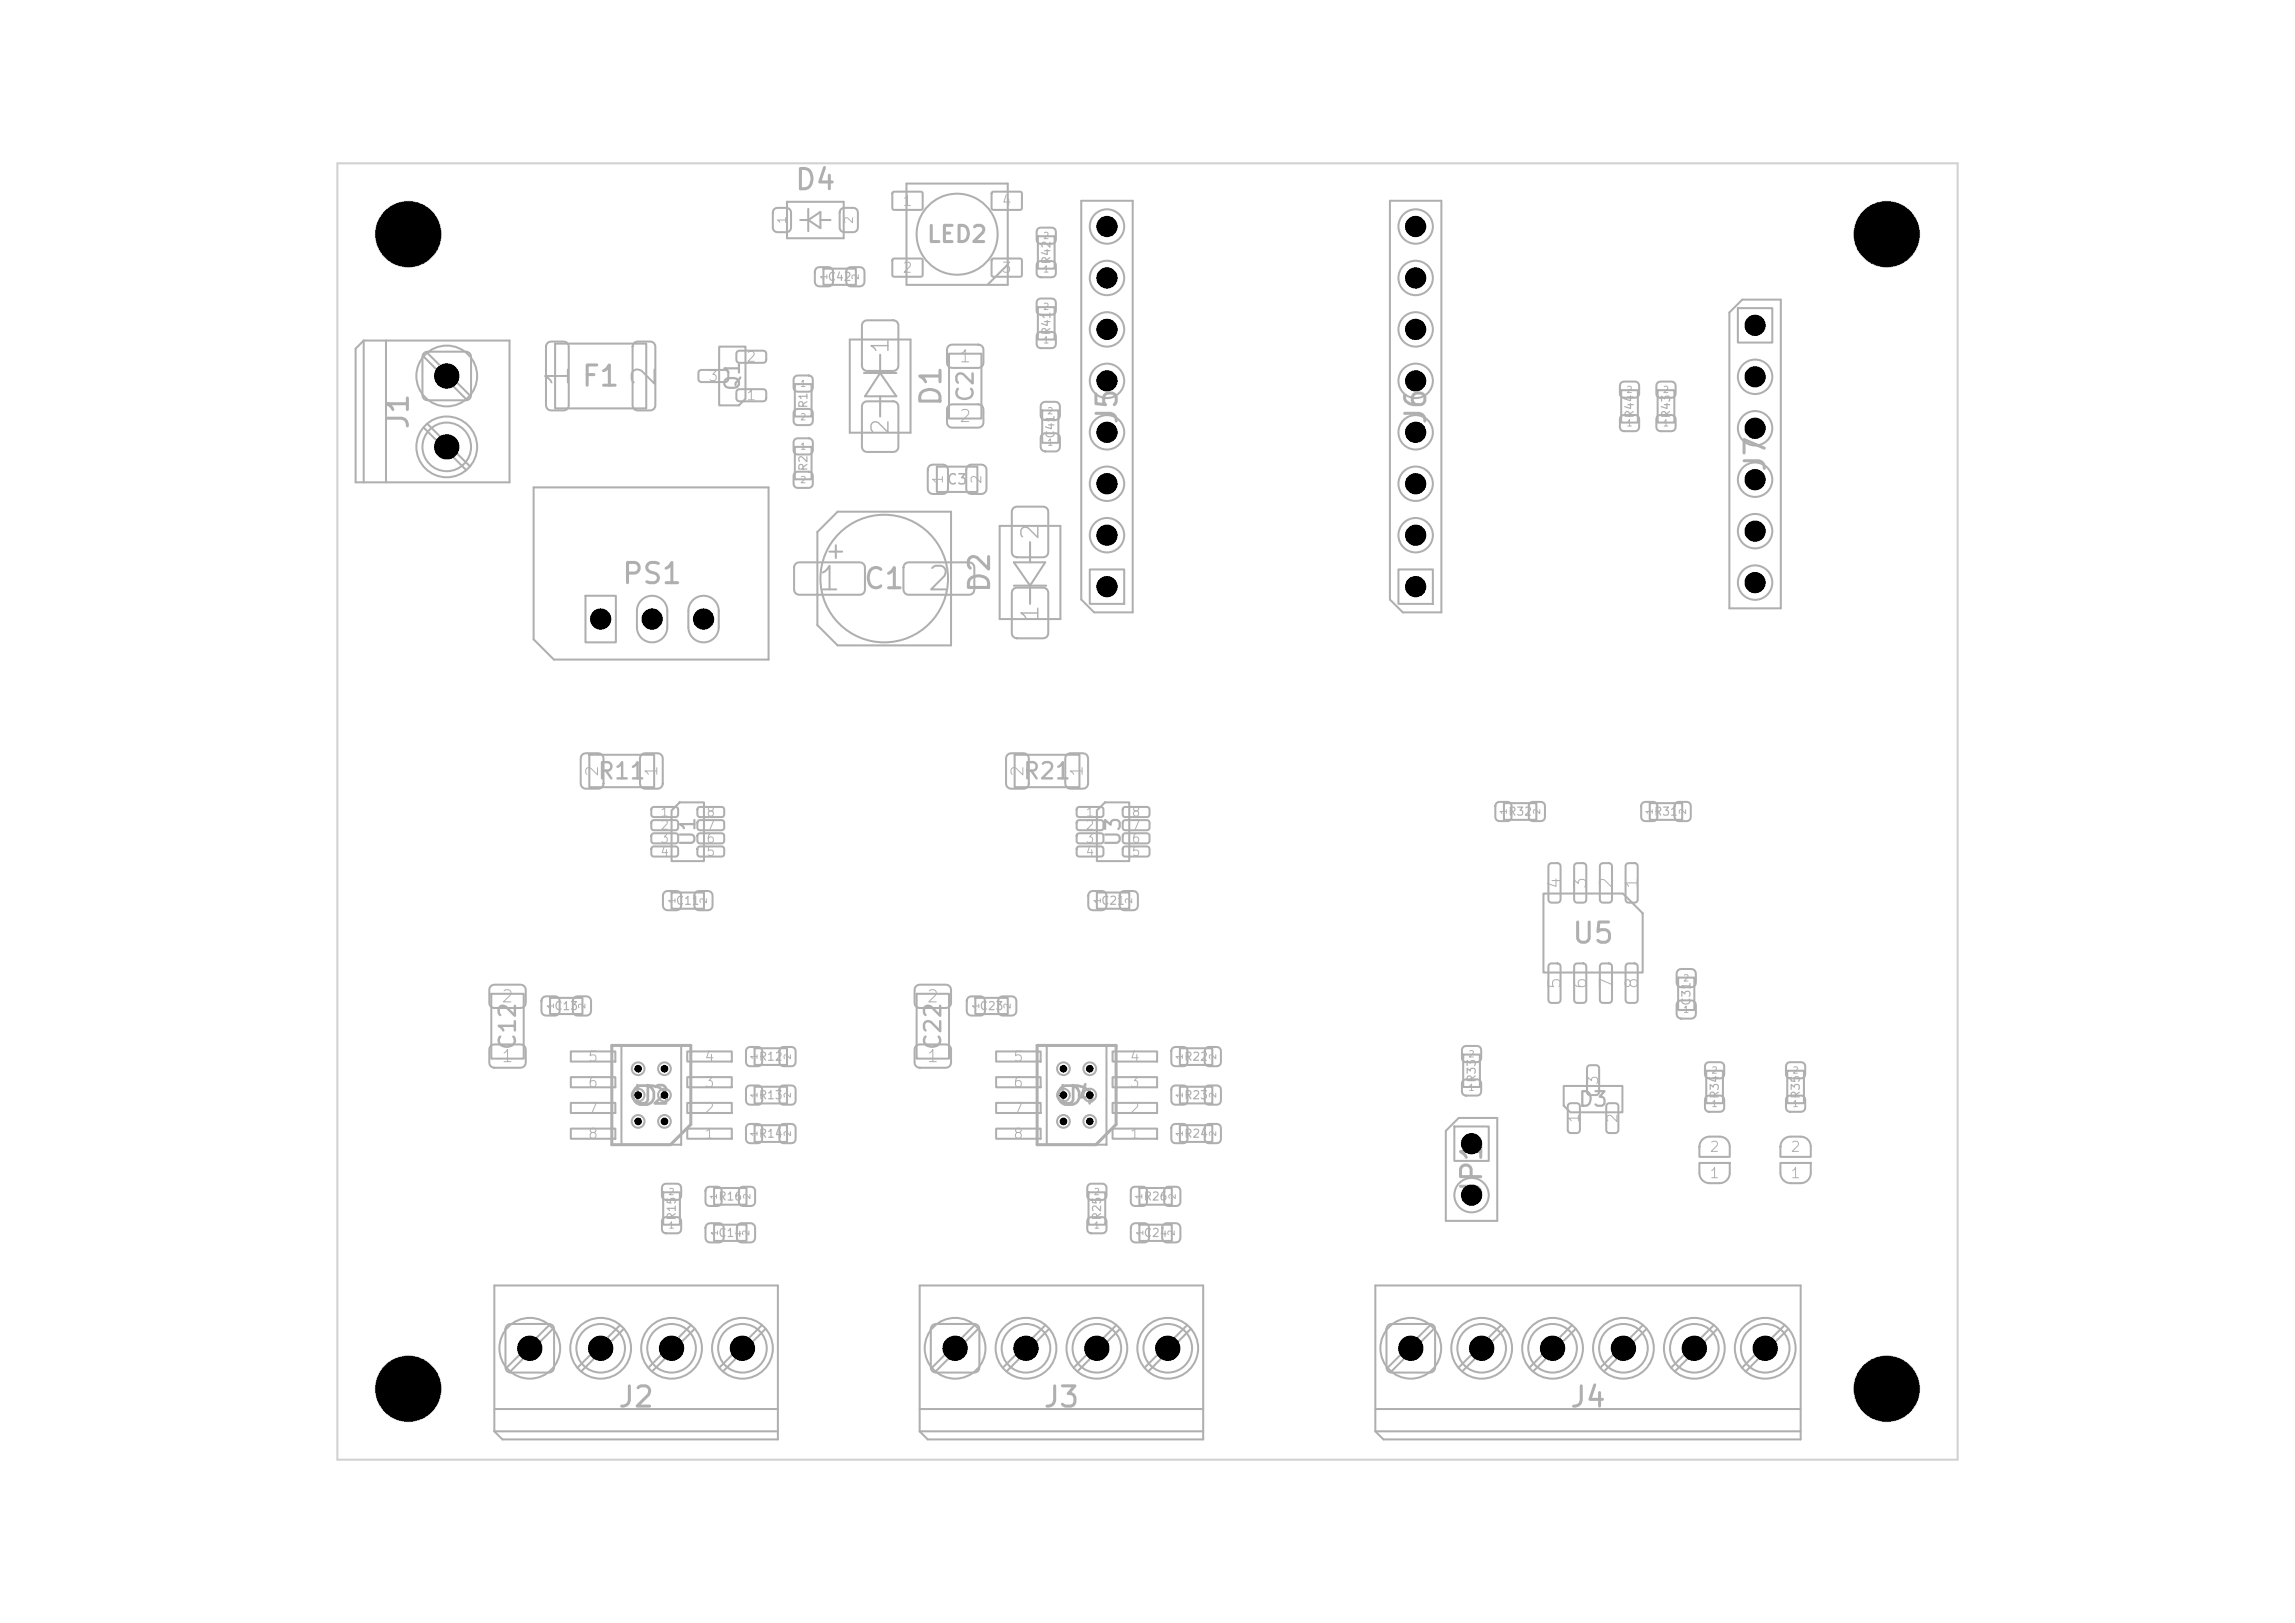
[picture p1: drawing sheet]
<svg xmlns="http://www.w3.org/2000/svg" width="297mm" height="210mm" viewBox="0 0 297 210" stroke-linecap="round" stroke-linejoin="round" font-family="sans-serif">
<defs><g id="words">
<g font-size="4.3" fill="#afafaf">
<text x="87.5" y="144.2" transform="rotate(-90 87.5 144.2)">9</text>
<text x="142.6" y="144.2" transform="rotate(-90 142.6 144.2)">9</text>
</g>
<g font-size="3.1" fill="#afafaf">
<text x="105.6" y="77.2">1</text>
<text x="119.7" y="77.2">2</text>
</g>
<g font-size="2.9" fill="#afafaf">
<text x="74.4" y="50.4" transform="rotate(-90 74.4 50.4)">1</text>
<text x="85.6" y="50.4" transform="rotate(-90 85.6 50.4)">2</text>
</g>
<g font-size="2.6" fill="#afafaf">
<text x="102.7" y="25.2">D4</text>
<text x="75.1" y="50.6">F1</text>
<text x="122.4" y="52.8" transform="rotate(-90 122.4 52.8)">D1</text>
<text x="53.5" y="55.7" transform="rotate(-90 53.5 55.7)">J1</text>
<text x="145.2" y="55.1" transform="rotate(-90 145.2 55.1)">J5</text>
<text x="185.2" y="55.1" transform="rotate(-90 185.2 55.1)">J6</text>
<text x="229.1" y="61.3" transform="rotate(-90 229.1 61.3)">J7</text>
<text x="80.3" y="76.2">PS1</text>
<text x="111.6" y="76.8">C1</text>
<text x="128.7" y="76.9" transform="rotate(-90 128.7 76.9)">D2</text>
<text x="203.3" y="122.7">U5</text>
<text x="192.4" y="155.1" transform="rotate(-90 192.4 155.1)">JP1</text>
<text x="79.8" y="182.7">J2</text>
<text x="134.9" y="182.7">J3</text>
<text x="203" y="182.7">J4</text>
</g>
<g font-size="2.4" fill="#afafaf">
<text x="81.7" y="143.5">U2</text>
<text x="136.7" y="143.5">U4</text>
</g>
<g font-size="2.2" fill="#afafaf">
<text x="115.6" y="46" transform="rotate(-90 115.6 46)">1</text>
<text x="115.6" y="56.5" transform="rotate(-90 115.6 56.5)">2</text>
<text x="135" y="70.1" transform="rotate(-90 135 70.1)">2</text>
<text x="135" y="80.6" transform="rotate(-90 135 80.6)">1</text>
</g>
<g font-size="2.1" fill="#afafaf">
<text x="119.8" y="31.9">LED2</text>
<text x="56.6" y="50.2">1</text>
<text x="126.5" y="52.2" transform="rotate(-90 126.5 52.2)">C2</text>
<text x="56.6" y="59.4">2</text>
<text x="77.2" y="101.3">R11</text>
<text x="132.2" y="101.3">R21</text>
<text x="67.3" y="136" transform="rotate(-90 67.3 136)">C12</text>
<text x="122.3" y="136" transform="rotate(-90 122.3 136)">C22</text>
<text x="67.4" y="176.1">1</text>
<text x="76.5" y="176.1">2</text>
<text x="85.7" y="176.1">3</text>
<text x="94.9" y="176.1">4</text>
<text x="122.4" y="176.1">1</text>
<text x="131.6" y="176.1">2</text>
<text x="140.7" y="176.1">3</text>
<text x="149.9" y="176.1">4</text>
<text x="181.4" y="176.1">1</text>
<text x="190.5" y="176.1">2</text>
<text x="199.7" y="176.1">3</text>
<text x="208.9" y="176.1">4</text>
<text x="218.1" y="176.1">5</text>
<text x="227.2" y="176.1">6</text>
</g>
<g font-size="2" fill="#afafaf">
<text x="79.3" y="81.3" transform="rotate(-90 79.3 81.3)">1</text>
<text x="85.9" y="81.3" transform="rotate(-90 85.9 81.3)">2</text>
<text x="92.6" y="81.3" transform="rotate(-90 92.6 81.3)">3</text>
</g>
<g font-size="1.9" fill="#afafaf">
<text x="96.2" y="50.7" transform="rotate(-90 96.2 50.7)">Q1</text>
<text x="90.4" y="109.7" transform="rotate(-90 90.4 109.7)">U1</text>
<text x="145.5" y="109.7" transform="rotate(-90 145.5 109.7)">U3</text>
<text x="204.1" y="143.7">D3</text>
</g>
<g font-size="1.6" fill="#afafaf">
<text x="124" y="47.3">1</text>
<text x="124" y="55">2</text>
<text x="202.4" y="115.1" transform="rotate(-90 202.4 115.1)">4</text>
<text x="205.7" y="115.1" transform="rotate(-90 205.7 115.1)">3</text>
<text x="209" y="115.1" transform="rotate(-90 209 115.1)">2</text>
<text x="212.4" y="115.1" transform="rotate(-90 212.4 115.1)">1</text>
<text x="64.8" y="130.1">2</text>
<text x="119.8" y="130.1">2</text>
<text x="202.4" y="128.1" transform="rotate(-90 202.4 128.1)">5</text>
<text x="205.7" y="128.1" transform="rotate(-90 205.7 128.1)">6</text>
<text x="209" y="128.1" transform="rotate(-90 209 128.1)">7</text>
<text x="212.4" y="128.1" transform="rotate(-90 212.4 128.1)">8</text>
<text x="64.8" y="137.8">1</text>
<text x="119.8" y="137.8">1</text>
</g>
<g font-size="1.5" fill="#afafaf">
<text x="142.4" y="30.4">8</text>
<text x="182.3" y="30.4">8</text>
<text x="182.3" y="37.1">7</text>
<text x="182.3" y="43.8">6</text>
<text x="226.3" y="43.2">1</text>
<text x="182.3" y="50.4">5</text>
<text x="226.3" y="49.9">2</text>
<text x="182.3" y="57.1">4</text>
<text x="226.3" y="56.5">3</text>
<text x="142.4" y="63.7">3</text>
<text x="182.3" y="63.7">3</text>
<text x="226.3" y="63.2">4</text>
<text x="182.3" y="70.4">2</text>
<text x="226.3" y="69.9">5</text>
<text x="142.4" y="77">1</text>
<text x="182.3" y="77">1</text>
<text x="226.3" y="76.5">6</text>
<text x="77.8" y="100.6" transform="rotate(-90 77.8 100.6)">2</text>
<text x="85.5" y="100.6" transform="rotate(-90 85.5 100.6)">1</text>
<text x="132.8" y="100.6" transform="rotate(-90 132.8 100.6)">2</text>
<text x="140.5" y="100.6" transform="rotate(-90 140.5 100.6)">1</text>
<text x="189.6" y="149.1">1</text>
<text x="189.6" y="155.8">2</text>
</g>
<g font-size="1.3" fill="#afafaf">
<text x="116.7" y="27">1</text>
<text x="129.5" y="27">4</text>
<text x="116.7" y="35.6">2</text>
<text x="129.5" y="35.6">3</text>
<text x="96.5" y="47.1">2</text>
<text x="91.6" y="49.6">3</text>
<text x="96.5" y="52.1">1</text>
<text x="122.3" y="62.7" transform="rotate(-90 122.3 62.7)">1</text>
<text x="122.5" y="63">C3</text>
<text x="127.3" y="62.7" transform="rotate(-90 127.3 62.7)">2</text>
<text x="76" y="137.7">5</text>
<text x="91.1" y="137.7">4</text>
<text x="131" y="137.7">5</text>
<text x="146.1" y="137.7">4</text>
<text x="76" y="141">6</text>
<text x="91.1" y="141">3</text>
<text x="131" y="141">6</text>
<text x="146.1" y="141">3</text>
<text x="207.1" y="140.5" transform="rotate(-90 207.1 140.5)">3</text>
<text x="76" y="144.4">7</text>
<text x="76" y="147.7">8</text>
<text x="91.1" y="147.7">1</text>
<text x="91.1" y="144.4">2</text>
<text x="131" y="144.4">7</text>
<text x="131" y="147.7">8</text>
<text x="146.1" y="147.7">1</text>
<text x="146.1" y="144.4">2</text>
<text x="204.7" y="145.4" transform="rotate(-90 204.7 145.4)">1</text>
<text x="209.6" y="145.4" transform="rotate(-90 209.6 145.4)">2</text>
<text x="221.1" y="149.4">2</text>
<text x="231.6" y="149.4">2</text>
<text x="221.1" y="152.8">1</text>
<text x="231.6" y="152.8">1</text>
</g>
<g font-size="1.2" fill="#afafaf">
<text x="85.4" y="105.9">1</text>
<text x="85.4" y="107.7">2</text>
<text x="91.3" y="107.7">7</text>
<text x="91.3" y="105.9">8</text>
<text x="140.4" y="105.9">1</text>
<text x="140.4" y="107.7">2</text>
<text x="146.4" y="107.7">7</text>
<text x="146.4" y="105.9">8</text>
<text x="85.4" y="109.4">3</text>
<text x="85.4" y="111.1">4</text>
<text x="91.3" y="111.1">5</text>
<text x="91.3" y="109.4">6</text>
<text x="140.4" y="109.4">3</text>
<text x="140.4" y="111.1">4</text>
<text x="146.4" y="111.1">5</text>
<text x="146.4" y="109.4">6</text>
</g>
<g font-size="1" fill="#afafaf">
<text x="102" y="29.1" transform="rotate(-90 102 29.1)">1</text>
<text x="110.6" y="29.1" transform="rotate(-90 110.6 29.1)">2</text>
<text x="136.2" y="34.3" transform="rotate(-90 136.2 34.3)">R42</text>
<text x="107" y="36.6">C42</text>
<text x="136.2" y="43.5" transform="rotate(-90 136.2 43.5)">R41</text>
<text x="104.7" y="52.9" transform="rotate(-90 104.7 52.9)">R1</text>
<text x="136.7" y="56.8" transform="rotate(-90 136.7 56.8)">C41</text>
<text x="211.7" y="54.2" transform="rotate(-90 211.7 54.2)">R44</text>
<text x="216.4" y="54.2" transform="rotate(-90 216.4 54.2)">R43</text>
<text x="104.7" y="61.1" transform="rotate(-90 104.7 61.1)">R2</text>
<text x="195.1" y="105.8">R32</text>
<text x="214" y="105.8">R31</text>
<text x="87.4" y="117.3">C11</text>
<text x="142.4" y="117.3">C21</text>
<text x="71.7" y="131">C13</text>
<text x="126.7" y="131">C23</text>
<text x="219" y="130.2" transform="rotate(-90 219 130.2)">C31</text>
<text x="98.1" y="137.5">R12</text>
<text x="153.2" y="137.5">R22</text>
<text x="98.1" y="142.5">R13</text>
<text x="153.2" y="142.5">R23</text>
<text x="191.2" y="140.2" transform="rotate(-90 191.2 140.2)">R33</text>
<text x="222.7" y="142.3" transform="rotate(-90 222.7 142.3)">R34</text>
<text x="233.2" y="142.3" transform="rotate(-90 233.2 142.3)">R35</text>
<text x="98.1" y="147.5">R14</text>
<text x="153.2" y="147.5">R24</text>
<text x="92.9" y="155.6">R16</text>
<text x="147.9" y="155.6">R26</text>
<text x="87.7" y="158" transform="rotate(-90 87.7 158)">R15</text>
<text x="92.9" y="160.3">C14</text>
<text x="142.7" y="158" transform="rotate(-90 142.7 158)">R25</text>
<text x="147.9" y="160.3">C24</text>
</g>
<g font-size=".8" fill="#afafaf">
<text x="134.9" y="35.5">1</text>
<text x="134.9" y="31.1">2</text>
<text x="107.3" y="36.3" transform="rotate(-90 107.3 36.3)">1</text>
<text x="111.3" y="36.3" transform="rotate(-90 111.3 36.3)">2</text>
<text x="134.9" y="40.3">2</text>
<text x="134.9" y="44.6">1</text>
<text x="103.5" y="50.3">1</text>
<text x="135.4" y="53.8">2</text>
<text x="210.4" y="51.1">2</text>
<text x="215.1" y="51.1">2</text>
<text x="103.5" y="58.4">1</text>
<text x="103.5" y="54.6">2</text>
<text x="135.4" y="57.9">1</text>
<text x="210.4" y="55.4">1</text>
<text x="215.1" y="55.4">1</text>
<text x="103.5" y="62.7">2</text>
<text x="195.2" y="105.5" transform="rotate(-90 195.2 105.5)">1</text>
<text x="199.5" y="105.5" transform="rotate(-90 199.5 105.5)">2</text>
<text x="214.1" y="105.5" transform="rotate(-90 214.1 105.5)">1</text>
<text x="218.4" y="105.5" transform="rotate(-90 218.4 105.5)">2</text>
<text x="87.6" y="117" transform="rotate(-90 87.6 117)">1</text>
<text x="91.7" y="117" transform="rotate(-90 91.7 117)">2</text>
<text x="142.6" y="117" transform="rotate(-90 142.6 117)">1</text>
<text x="146.7" y="117" transform="rotate(-90 146.7 117)">2</text>
<text x="71.9" y="130.6" transform="rotate(-90 71.9 130.6)">1</text>
<text x="75.9" y="130.6" transform="rotate(-90 75.9 130.6)">2</text>
<text x="126.9" y="130.6" transform="rotate(-90 126.9 130.6)">1</text>
<text x="131" y="130.6" transform="rotate(-90 131 130.6)">2</text>
<text x="217.7" y="131.3">1</text>
<text x="217.7" y="127.2">2</text>
<text x="98.2" y="137.2" transform="rotate(-90 98.2 137.2)">1</text>
<text x="102.5" y="137.2" transform="rotate(-90 102.5 137.2)">2</text>
<text x="153.3" y="137.2" transform="rotate(-90 153.3 137.2)">1</text>
<text x="157.6" y="137.2" transform="rotate(-90 157.6 137.2)">2</text>
<text x="190" y="137">2</text>
<text x="98.2" y="142.2" transform="rotate(-90 98.2 142.2)">1</text>
<text x="102.5" y="142.2" transform="rotate(-90 102.5 142.2)">2</text>
<text x="153.3" y="142.2" transform="rotate(-90 153.3 142.2)">1</text>
<text x="157.6" y="142.2" transform="rotate(-90 157.6 142.2)">2</text>
<text x="190" y="141.3">1</text>
<text x="221.4" y="143.4">1</text>
<text x="221.4" y="139.1">2</text>
<text x="231.9" y="143.4">1</text>
<text x="231.9" y="139.1">2</text>
<text x="98.2" y="147.2" transform="rotate(-90 98.2 147.2)">1</text>
<text x="102.5" y="147.2" transform="rotate(-90 102.5 147.2)">2</text>
<text x="153.3" y="147.2" transform="rotate(-90 153.3 147.2)">1</text>
<text x="157.6" y="147.2" transform="rotate(-90 157.6 147.2)">2</text>
<text x="86.4" y="154.8">2</text>
<text x="93" y="155.3" transform="rotate(-90 93 155.3)">1</text>
<text x="97.3" y="155.3" transform="rotate(-90 97.3 155.3)">2</text>
<text x="141.5" y="154.8">2</text>
<text x="148" y="155.3" transform="rotate(-90 148 155.3)">1</text>
<text x="152.3" y="155.3" transform="rotate(-90 152.3 155.3)">2</text>
<text x="86.4" y="159.2">1</text>
<text x="93.1" y="160" transform="rotate(-90 93.1 160)">1</text>
<text x="97.2" y="160" transform="rotate(-90 97.2 160)">2</text>
<text x="141.5" y="159.2">1</text>
<text x="148.1" y="160" transform="rotate(-90 148.1 160)">1</text>
<text x="152.2" y="160" transform="rotate(-90 152.2 160)">2</text>
</g>
<g font-size=".6" fill="#afafaf">
<text x="82.3" y="142.1">9</text>
<text x="82.3" y="138.7">9</text>
<text x="85.7" y="142.1">9</text>
<text x="85.7" y="138.7">9</text>
<text x="137.3" y="142.1">9</text>
<text x="137.3" y="138.7">9</text>
<text x="140.7" y="142.1">9</text>
<text x="140.7" y="138.7">9</text>
<text x="82.3" y="145.5">9</text>
<text x="85.7" y="145.5">9</text>
<text x="137.3" y="145.5">9</text>
<text x="140.7" y="145.5">9</text>
</g>
</g></defs>
<path d="M43.7 21.1h209.6v167.8h-209.6z" fill="none" stroke="#d0d2cd" stroke-width=".26"/>
<g fill="none" stroke="#afafaf" stroke-width=".26">
<path d="M100.2 27.1l.4-.2h1.2a.59 .59 0 0 1 .6 .6v2a.59 .59 0 0 1-.6 .5h-1.2a.59 .59 0 0 1-.6-.5v-2zM101.8 26.1h7.4v4.7h-7.4zM103.6 28.5h1M104.6 27v2.9M104.6 28.5l1.6-1.1v2.1zM105.6 34.7l.4-.1h1.2a.59 .59 0 0 1 .6 .6v1.3a.59 .59 0 0 1-.6 .6h-1.2a.59 .59 0 0 1-.5-.6v-1.3zM106.2 28.5h1.3M106.6 34.8h4.2v2.1h-4.2zM108.8 27.1l.5-.2h1.1a.59 .59 0 0 1 .6 .6v2a.59 .59 0 0 1-.6 .5h-1.1a.59 .59 0 0 1-.6-.5v-2zM109.7 34.7l.4-.1h1.2a.59 .59 0 0 1 .6 .6v1.3a.59 .59 0 0 1-.6 .6h-1.2a.59 .59 0 0 1-.6-.6v-1.3zM115.5 24.9l.2-.1h3.6l.1 .2v2l-.2 .2-3.6-.1-.1-.2zM115.5 33.5h.2h3.6l.1 .2v2l-.2 .1h-3.6l-.1-.2z"/>
<path d="M117.3 23.8h13.1v13.1h-13.1zM128.4 33.5h.2h3.5l.2 .2-.1 2-.2 .1h-3.5l-.2-.2zM128.4 24.9l.2-.1h3.5l.2 .2-.1 2-.2 .2-3.5-.1-.2-.2zM130.4 34.2l-2.6 2.7M134.3 38.8l.4-.2h1.4a.52 .52 0 0 1 .5 .6v1a.52 .52 0 0 1-.5 .5h-1.4a.52 .52 0 0 1-.5-.5v-1zM134.3 33.9l.4-.1h1.4a.52 .52 0 0 1 .5 .5v1.1a.52 .52 0 0 1-.5 .5h-1.4a.52 .52 0 0 1-.5-.5v-1.1zM134.3 29.6l.4-.1h1.4a.52 .52 0 0 1 .5 .5v1a.52 .52 0 0 1-.5 .6h-1.4a.52 .52 0 0 1-.5-.6v-1zM134.3 39.7h2.2v4.2h-2.2zM134.3 30.6h2.2v4.2h-2.2zM139.9 26h6.7v53.2h-5l-1.7-1.6zM179.9 26h6.6v53.2h-5l-1.6-1.6zM224.9 39.9h4.5v4.4h-4.5z"/>
<path d="M46 45.1l1.1-1h18.8v18.3h-19.9zM47.1 44.1v18.3M50 44.1v18.3M54.8 46.1l5.5 5.5M54.8 55.3l5.5 5.5M54.9 45.7l.4-.2h5a.66 .66 0 0 1 .7 .7v4.9a.66 .66 0 0 1-.7 .7h-5a.66 .66 0 0 1-.6-.7v-4.9zM55.3 45.7l5.5 5.5M55.3 54.8l5.5 5.5M70.8 44.4l.5-.2h1.7a.66 .66 0 0 1 .6 .7v7.6a.65 .65 0 0 1-.6 .6h-1.7a.66 .66 0 0 1-.6-.6v-7.6zM71.8 44.5h11.8v8.3h-11.8zM82.1 44.4l.4-.2h1.7a.66 .66 0 0 1 .6 .7v7.6a.65 .65 0 0 1-.6 .6h-1.7a.65 .65 0 0 1-.6-.6v-7.6zM90.5 48l.3-.1h3.1a.39 .39 0 0 1 .3 .4v.7a.39 .39 0 0 1-.3 .4h-3.1a.39 .39 0 0 1-.4-.4v-.7z"/>
<path d="M93.1 44.9h3.4v6.7l-.9 .9h-2.5zM95.4 50.5l.3-.1h3.1a.39 .39 0 0 1 .4 .3v.8a.39 .39 0 0 1-.4 .4h-3.1a.39 .39 0 0 1-.4-.4v-.8zM95.4 45.5l.3-.1h3.1a.39 .39 0 0 1 .4 .4v.8a.39 .39 0 0 1-.4 .3h-3.1a.39 .39 0 0 1-.4-.3v-.8zM102.9 56.9l.3-.2h1.5a.52 .52 0 0 1 .5 .5v1.1a.52 .52 0 0 1-.5 .5h-1.5a.52 .52 0 0 1-.5-.5v-1.1zM102.9 48.7l.3-.1h1.5a.52 .52 0 0 1 .5 .5v1.1a.52 .52 0 0 1-.5 .5h-1.5a.52 .52 0 0 1-.5-.5v-1.1zM102.9 53.1l.3-.2h1.5a.52 .52 0 0 1 .5 .5v1.1a.52 .52 0 0 1-.5 .5h-1.5a.52 .52 0 0 1-.5-.5v-1.1zM102.9 57.8h2.1v4.2h-2.1zM102.9 49.7h2.1v4.2h-2.1zM110 43.9h7.8v12.1h-7.8zM111.7 41.6l.5-.2h3.4a.66 .66 0 0 1 .7 .7v5.2a.66 .66 0 0 1-.7 .7h-3.4a.65 .65 0 0 1-.7-.7v-5.2zM111.7 52.1l.5-.2h3.4a.66 .66 0 0 1 .7 .7v5.2a.66 .66 0 0 1-.7 .7h-3.4a.66 .66 0 0 1-.7-.7v-5.2zM111.8 48.3h4.2"/>
<path d="M113.9 48.3l2.1 3h-4.1zM113.9 45.9v2.4M113.9 51.3v2.6M122.7 44.8l.5-.2h3.4a.65 .65 0 0 1 .7 .6v1.7a.66 .66 0 0 1-.7 .7h-3.4a.66 .66 0 0 1-.6-.7v-1.7zM122.7 52.5l.5-.2h3.4a.65 .65 0 0 1 .7 .7v1.7a.65 .65 0 0 1-.7 .6h-3.4a.66 .66 0 0 1-.6-.6v-1.7zM122.8 45.8h4.2v8.4h-4.2zM134.3 43.1l.4-.1h1.4a.52 .52 0 0 1 .5 .5v1a.52 .52 0 0 1-.5 .5h-1.4a.52 .52 0 0 1-.5-.5v-1zM134.8 56.2l.5-.1h1.3a.59 .59 0 0 1 .6 .5v1.2a.59 .59 0 0 1-.6 .6h-1.3a.59 .59 0 0 1-.6-.6v-1.2zM134.8 52.2l.5-.2h1.3a.59 .59 0 0 1 .6 .6v1.2a.59 .59 0 0 1-.6 .6h-1.3a.59 .59 0 0 1-.6-.6v-1.2zM134.9 53.1h2.1v4.2h-2.1zM209.8 53.9l.4-.2h1.4a.52 .52 0 0 1 .5 .5v1.1a.52 .52 0 0 1-.5 .5h-1.4a.52 .52 0 0 1-.6-.5v-1.1zM209.8 49.5l.4-.1h1.4a.52 .52 0 0 1 .5 .5v1a.52 .52 0 0 1-.5 .6h-1.4a.52 .52 0 0 1-.6-.6v-1z"/>
<path d="M209.8 50.5h2.2v4.2h-2.2zM214.5 53.9l.4-.2h1.4a.52 .52 0 0 1 .5 .5v1.1a.52 .52 0 0 1-.5 .5h-1.4a.52 .52 0 0 1-.5-.5v-1.1zM214.5 49.5l.4-.1h1.4a.52 .52 0 0 1 .5 .5v1a.52 .52 0 0 1-.5 .6h-1.4a.52 .52 0 0 1-.5-.6v-1zM214.5 50.5h2.2v4.2h-2.2zM223.8 40.4l1.7-1.6h5v39.9h-6.7zM69.1 63.1h30.4v22.2h-27.8l-2.6-2.6zM75.8 77.1h3.9v6h-3.9zM83 77.7a1.97 1.97 0 0 1 2.1-.5 1.97 1.97 0 0 1 1.3 1.9v2.1a1.97 1.97 0 0 1-2 1.9 1.97 1.97 0 0 1-2-1.9v-2.1a1.97 1.97 0 0 1 .6-1.4zM89.7 77.7a1.97 1.97 0 0 1 2.1-.5 1.97 1.97 0 0 1 1.2 1.9v2.1a1.97 1.97 0 0 1-2 1.9 1.97 1.97 0 0 1-1.9-1.9v-2.1a1.97 1.97 0 0 1 .6-1.4zM102.9 61.2l.3-.2h1.5a.52 .52 0 0 1 .5 .6v1a.52 .52 0 0 1-.5 .5h-1.5a.52 .52 0 0 1-.5-.5v-1zM103 73l.4-.2h7.9a.66 .66 0 0 1 .6 .6v2.9a.66 .66 0 0 1-.6 .7h-7.9a.66 .66 0 0 1-.6-.7v-2.9zM107.3 71.4h1.7"/>
<path d="M108.2 70.6v1.6M108.4 66.2h14.7v17.3h-14.7l-2.6-2.6v-12.1zM117.1 73l.5-.2h7.8a.66 .66 0 0 1 .7 .6v2.9a.66 .66 0 0 1-.7 .7h-7.8a.66 .66 0 0 1-.7-.7v-2.9zM120.3 60.3l.4-.2h1.3a.66 .66 0 0 1 .7 .7v2.5a.66 .66 0 0 1-.7 .6h-1.3a.66 .66 0 0 1-.6-.6v-2.5zM121.2 60.4h5.3v3.3h-5.3zM125.2 60.3l.5-.2h1.3a.66 .66 0 0 1 .7 .7v2.5a.66 .66 0 0 1-.7 .6h-1.3a.66 .66 0 0 1-.7-.6v-2.5zM129.4 68h7.8v12.1h-7.8zM131.1 76.2l.5-.2h3.4a.66 .66 0 0 1 .7 .7v5.2a.66 .66 0 0 1-.7 .7h-3.4a.66 .66 0 0 1-.7-.7v-5.2zM131.1 65.7l.5-.1h3.4a.65 .65 0 0 1 .7 .6v5.3a.65 .65 0 0 1-.7 .6h-3.4a.65 .65 0 0 1-.7-.6v-5.3zM131.2 75.8h4.2M131.2 72.8h4.1l-2 3zM133.3 70.1v2.7"/>
<path d="M133.3 75.8v2.3M141 73.7h4.5v4.4h-4.5zM181 73.7h4.4v4.4h-4.4zM75.3 97.7l.5-.2h1.6a.66 .66 0 0 1 .7 .6v3.3a.66 .66 0 0 1-.7 .7h-1.6a.66 .66 0 0 1-.6-.7v-3.3zM76.3 97.7h8.4v4.2h-8.4zM83 97.7l.5-.2h1.6a.66 .66 0 0 1 .7 .6v3.3a.66 .66 0 0 1-.7 .7h-1.6a.66 .66 0 0 1-.7-.7v-3.3zM130.4 97.7l.4-.2h1.7a.66 .66 0 0 1 .6 .6v3.3a.65 .65 0 0 1-.6 .7h-1.7a.65 .65 0 0 1-.6-.7v-3.3zM131.3 97.7h8.4v4.2h-8.4zM138.1 97.7l.4-.2h1.7a.66 .66 0 0 1 .6 .6v3.3a.65 .65 0 0 1-.6 .7h-1.7a.66 .66 0 0 1-.6-.7v-3.3zM84.4 104.5l.2-.1h3l.2 .3-.1 .8-.3 .2h-2.9l-.2-.3v-.7zM84.4 106.2l.2-.1h3l.2 .3-.1 .8-.3 .2h-2.9l-.2-.3v-.7zM84.4 107.9l.2-.1h3l.2 .3-.1 .8-.3 .2h-2.9l-.2-.3v-.7z"/>
<path d="M84.4 109.6l.2-.1h3l.2 .4-.1 .7-.3 .2h-2.9l-.2-.3v-.6zM86 115.5l.4-.2h1.2a.59 .59 0 0 1 .6 .6v1.3a.59 .59 0 0 1-.6 .6h-1.2a.59 .59 0 0 1-.6-.6v-1.3zM86.9 104.9l1.1-1.1h3.1v7.6h-4.2zM86.9 115.5h4.2v2.1h-4.2zM90 115.5l.4-.2h1.2a.59 .59 0 0 1 .6 .6v1.3a.59 .59 0 0 1-.6 .6h-1.2a.59 .59 0 0 1-.5-.6v-1.3zM90.3 109.6l.3-.1h2.9l.2 .4v.7l-.3 .2h-2.9l-.3-.3v-.6zM90.3 107.9l.3-.1h2.9l.2 .3v.8l-.3 .2h-2.9l-.3-.3v-.7zM90.3 106.2l.3-.1h2.9l.2 .3v.8l-.3 .2h-2.9l-.3-.3v-.7zM90.3 104.5l.3-.1h2.9l.2 .3v.8l-.3 .2h-2.9l-.3-.3v-.7zM139.4 104.5l.3-.1h2.9l.2 .3v.8l-.3 .2h-3l-.2-.3v-.7zM139.4 106.2l.3-.1h2.9l.2 .3v.8l-.3 .2h-3l-.2-.3v-.7zM139.4 107.9l.3-.1h2.9l.2 .3v.8l-.3 .2h-3l-.2-.3v-.7z"/>
<path d="M139.4 109.6l.3-.1h2.9l.2 .4v.7l-.3 .2h-3l-.2-.3v-.6zM141 115.5l.4-.2h1.2a.59 .59 0 0 1 .6 .6v1.3a.59 .59 0 0 1-.6 .6h-1.2a.59 .59 0 0 1-.6-.6v-1.3zM141.9 115.5h4.2v2.1h-4.2zM143 103.8h3.1v7.6h-4.2v-6.5zM145.1 115.5l.4-.2h1.2a.59 .59 0 0 1 .6 .6v1.3a.59 .59 0 0 1-.6 .6h-1.2a.59 .59 0 0 1-.6-.6v-1.3zM145.4 109.6l.2-.1h3l.2 .4-.1 .7-.3 .2h-2.9l-.2-.3v-.6zM145.4 107.9l.2-.1h3l.2 .3-.1 .8-.3 .2h-2.9l-.2-.3v-.7zM145.4 106.2l.2-.1h3l.2 .3-.1 .8-.3 .2h-2.9l-.2-.3v-.7zM145.4 104.5l.2-.1h3l.2 .3-.1 .8-.3 .2h-2.9l-.2-.3v-.7zM193.7 103.9l.3-.1h1.1a.52 .52 0 0 1 .5 .5v1.4a.52 .52 0 0 1-.5 .5h-1.1a.52 .52 0 0 1-.5-.5v-1.4zM194.6 103.9h4.2v2.2h-4.2zM198 103.9l.4-.1h1a.52 .52 0 0 1 .5 .5v1.4a.52 .52 0 0 1-.5 .5h-1a.52 .52 0 0 1-.6-.5v-1.4z"/>
<path d="M199.7 115.6h10.3l2.6 2.6v7.6h-12.9zM200.5 111.8l.3-.1h.8a.39 .39 0 0 1 .4 .4v4.3a.39 .39 0 0 1-.4 .4h-.8a.39 .39 0 0 1-.4-.4v-4.3zM203.8 111.8l.3-.1h.8a.39 .39 0 0 1 .4 .4v4.3a.39 .39 0 0 1-.4 .4h-.8a.39 .39 0 0 1-.4-.4v-4.3zM207.2 111.8l.2-.1h.8a.39 .39 0 0 1 .4 .4v4.3a.39 .39 0 0 1-.4 .4h-.8a.39 .39 0 0 1-.4-.4v-4.3zM210.5 111.8l.3-.1h.7a.39 .39 0 0 1 .4 .4v4.3a.39 .39 0 0 1-.4 .4h-.7a.39 .39 0 0 1-.4-.4v-4.3zM212.5 103.9l.4-.1h1.1a.52 .52 0 0 1 .5 .5v1.4a.52 .52 0 0 1-.5 .5h-1.1a.52 .52 0 0 1-.5-.5v-1.4zM213.5 103.9h4.2v2.2h-4.2zM216.9 103.9l.3-.1h1.1a.52 .52 0 0 1 .5 .5v1.4a.52 .52 0 0 1-.5 .5h-1.1a.52 .52 0 0 1-.5-.5v-1.4zM63.5 135.3l.5-.2h3.4a.66 .66 0 0 1 .6 .7v1.7a.66 .66 0 0 1-.6 .7h-3.4a.66 .66 0 0 1-.7-.7v-1.7zM63.5 127.6l.5-.2h3.4a.66 .66 0 0 1 .6 .7v1.7a.65 .65 0 0 1-.6 .6h-3.4a.65 .65 0 0 1-.7-.6v-1.7zM63.6 128.6h4.2v8.4h-4.2zM70.2 129.1l.5-.2h1.1a.59 .59 0 0 1 .6 .6v1.3a.59 .59 0 0 1-.6 .6h-1.1a.59 .59 0 0 1-.6-.6v-1.3z"/>
<path d="M71.2 129.1h4.2v2.1h-4.2zM73.9 136h5.7v1.4h-5.7zM73.9 139.4h5.7v1.3h-5.7zM74.3 129.1l.4-.2h1.2a.59 .59 0 0 1 .6 .6v1.3a.59 .59 0 0 1-.6 .6h-1.2a.59 .59 0 0 1-.6-.6v-1.3zM80.4 135.3h7.8v12.8h-7.8zM88.9 139.4h5.8v1.3h-5.8zM88.9 136h5.8v1.4h-5.8zM96.7 135.6l.4-.1h1a.52 .52 0 0 1 .5 .5v1.4a.52 .52 0 0 1-.5 .6h-1a.52 .52 0 0 1-.6-.6v-1.4zM97.7 135.6h4.1v2.2h-4.1zM101 135.6l.4-.1h1a.52 .52 0 0 1 .6 .5v1.4a.52 .52 0 0 1-.6 .6h-1a.52 .52 0 0 1-.5-.6v-1.4zM118.6 135.3l.4-.2h3.4a.66 .66 0 0 1 .7 .7v1.7a.66 .66 0 0 1-.7 .7h-3.4a.66 .66 0 0 1-.6-.7v-1.7zM118.6 127.6l.4-.2h3.4a.66 .66 0 0 1 .7 .7v1.7a.66 .66 0 0 1-.7 .6h-3.4a.66 .66 0 0 1-.6-.6v-1.7z"/>
<path d="M118.6 128.6h4.2v8.4h-4.2zM125.3 129.1l.4-.2h1.2a.59 .59 0 0 1 .6 .6v1.3a.59 .59 0 0 1-.6 .6h-1.2a.59 .59 0 0 1-.6-.6v-1.3zM126.2 129.1h4.2v2.1h-4.2zM128.9 136h5.8v1.4h-5.8zM128.9 139.4h5.8v1.3h-5.8zM129.3 129.1l.5-.2h1.1a.59 .59 0 0 1 .6 .6v1.3a.59 .59 0 0 1-.6 .6h-1.1a.59 .59 0 0 1-.6-.6v-1.3zM135.5 135.3h7.7v12.8h-7.7zM144 139.4h5.7v1.3h-5.7zM144 136h5.7v1.4h-5.7zM151.7 135.6l.4-.1h1.1a.52 .52 0 0 1 .5 .5v1.4a.52 .52 0 0 1-.5 .6h-1.1a.52 .52 0 0 1-.5-.6v-1.4zM152.7 135.6h4.2v2.2h-4.2zM156.1 135.6l.3-.1h1.1a.52 .52 0 0 1 .5 .5v1.4a.52 .52 0 0 1-.5 .6h-1.1a.52 .52 0 0 1-.5-.6v-1.4z"/>
<path d="M189.3 139.8l.4-.1h1.5a.52 .52 0 0 1 .5 .5v1a.52 .52 0 0 1-.5 .6h-1.5a.52 .52 0 0 1-.5-.6v-1zM189.3 135.5l.4-.2h1.5a.52 .52 0 0 1 .5 .6v1a.52 .52 0 0 1-.5 .5h-1.5a.52 .52 0 0 1-.5-.5v-1zM189.4 136.5h2.1v4.1h-2.1zM200.5 124.8l.3-.1h.8a.39 .39 0 0 1 .4 .4v4.3a.39 .39 0 0 1-.4 .4h-.8a.39 .39 0 0 1-.4-.4v-4.3zM203.8 124.8l.3-.1h.8a.39 .39 0 0 1 .4 .4v4.3a.39 .39 0 0 1-.4 .4h-.8a.39 .39 0 0 1-.4-.4v-4.3zM205.5 137.9l.3-.1h.8a.39 .39 0 0 1 .3 .4v3.1a.39 .39 0 0 1-.3 .4h-.8a.39 .39 0 0 1-.4-.4v-3.1zM207.2 124.8l.2-.1h.8a.39 .39 0 0 1 .4 .4v4.3a.39 .39 0 0 1-.4 .4h-.8a.39 .39 0 0 1-.4-.4v-4.3zM210.5 124.8l.3-.1h.7a.39 .39 0 0 1 .4 .4v4.3a.39 .39 0 0 1-.4 .4h-.7a.39 .39 0 0 1-.4-.4v-4.3zM217.1 129.6l.5-.2h1.3a.59 .59 0 0 1 .6 .6v1.2a.59 .59 0 0 1-.6 .6h-1.3a.59 .59 0 0 1-.6-.6v-1.2zM217.1 125.6l.5-.2h1.3a.59 .59 0 0 1 .6 .6v1.2a.59 .59 0 0 1-.6 .5h-1.3a.59 .59 0 0 1-.6-.5v-1.2zM217.2 126.5h2.1v4.2h-2.1zM220.8 137.6l.4-.2h1.4a.52 .52 0 0 1 .5 .6v1a.52 .52 0 0 1-.5 .5h-1.4a.52 .52 0 0 1-.6-.5v-1z"/>
<path d="M220.8 138.6h2.2v4.1h-2.2zM231.3 137.6l.4-.2h1.4a.52 .52 0 0 1 .5 .6v1a.52 .52 0 0 1-.5 .5h-1.4a.52 .52 0 0 1-.6-.5v-1zM231.3 138.6h2.2v4.1h-2.2zM73.9 142.7h5.7v1.3h-5.7zM73.9 146h5.7v1.3h-5.7zM85.8 157.6l.4-.1h1.4a.52 .52 0 0 1 .6 .5v1.1a.52 .52 0 0 1-.6 .5h-1.4a.52 .52 0 0 1-.5-.5v-1.1zM85.8 153.3l.4-.1h1.4a.52 .52 0 0 1 .6 .5v1a.52 .52 0 0 1-.6 .6h-1.4a.52 .52 0 0 1-.5-.6v-1zM85.8 154.3h2.2v4.2h-2.2zM88.9 146h5.8v1.3h-5.8zM88.9 142.7h5.8v1.3h-5.8zM91.5 153.7l.3-.1h1.1a.52 .52 0 0 1 .5 .5v1.4a.52 .52 0 0 1-.5 .5h-1.1a.52 .52 0 0 1-.5-.5v-1.4zM91.5 158.4l.4-.1h1.2a.59 .59 0 0 1 .6 .6v1.3a.59 .59 0 0 1-.6 .6h-1.2a.59 .59 0 0 1-.6-.6v-1.3z"/>
<path d="M92.4 153.7h4.2v2.2h-4.2zM92.4 158.5h4.2v2.1h-4.2zM95.5 158.4l.5-.1h1.1a.59 .59 0 0 1 .6 .6v1.3a.59 .59 0 0 1-.6 .6h-1.1a.59 .59 0 0 1-.6-.6v-1.3zM95.8 153.7l.3-.1h1.1a.52 .52 0 0 1 .5 .5v1.4a.52 .52 0 0 1-.5 .5h-1.1a.52 .52 0 0 1-.5-.5v-1.4zM96.7 145.6l.4-.2h1a.52 .52 0 0 1 .5 .6v1.4a.52 .52 0 0 1-.5 .5h-1a.52 .52 0 0 1-.6-.5v-1.4zM96.7 140.6l.4-.1h1a.52 .52 0 0 1 .5 .5v1.4a.52 .52 0 0 1-.5 .5h-1a.52 .52 0 0 1-.6-.5v-1.4zM97.7 145.6h4.1v2.2h-4.1zM97.7 140.6h4.1v2.2h-4.1zM101 145.6l.4-.2h1a.52 .52 0 0 1 .6 .6v1.4a.52 .52 0 0 1-.6 .5h-1a.52 .52 0 0 1-.5-.5v-1.4zM101 140.6l.4-.1h1a.52 .52 0 0 1 .6 .5v1.4a.52 .52 0 0 1-.6 .5h-1a.52 .52 0 0 1-.5-.5v-1.4zM128.9 142.7h5.8v1.3h-5.8zM128.9 146h5.8v1.3h-5.8z"/>
<path d="M140.9 157.6l.3-.1h1.5a.52 .52 0 0 1 .5 .5v1.1a.52 .52 0 0 1-.5 .5h-1.5a.52 .52 0 0 1-.5-.5v-1.1zM140.9 153.3l.3-.1h1.5a.52 .52 0 0 1 .5 .5v1a.52 .52 0 0 1-.5 .6h-1.5a.52 .52 0 0 1-.5-.6v-1zM140.9 154.3h2.1v4.2h-2.1zM144 146h5.7v1.3h-5.7zM144 142.7h5.7v1.3h-5.7zM146.5 153.7l.4-.1h1a.52 .52 0 0 1 .5 .5v1.4a.52 .52 0 0 1-.5 .5h-1a.52 .52 0 0 1-.6-.5v-1.4zM146.5 158.4l.4-.1h1.2a.59 .59 0 0 1 .6 .6v1.3a.59 .59 0 0 1-.6 .6h-1.2a.59 .59 0 0 1-.6-.6v-1.3zM147.5 153.7h4.1v2.2h-4.1zM147.5 158.5h4.1v2.1h-4.1zM150.6 158.4l.4-.1h1.2a.59 .59 0 0 1 .6 .6v1.3a.59 .59 0 0 1-.6 .6h-1.2a.59 .59 0 0 1-.6-.6v-1.3zM150.8 153.7l.4-.1h1a.52 .52 0 0 1 .6 .5v1.4a.52 .52 0 0 1-.6 .5h-1a.52 .52 0 0 1-.5-.5v-1.4zM151.7 145.6l.4-.2h1.1a.52 .52 0 0 1 .5 .6v1.4a.52 .52 0 0 1-.5 .5h-1.1a.52 .52 0 0 1-.5-.5v-1.4z"/>
<path d="M151.7 140.6l.4-.1h1.1a.52 .52 0 0 1 .5 .5v1.4a.52 .52 0 0 1-.5 .5h-1.1a.52 .52 0 0 1-.5-.5v-1.4zM152.7 145.6h4.2v2.2h-4.2zM152.7 140.6h4.2v2.2h-4.2zM156.1 145.6l.3-.2h1.1a.52 .52 0 0 1 .5 .6v1.4a.52 .52 0 0 1-.5 .5h-1.1a.52 .52 0 0 1-.5-.5v-1.4zM156.1 140.6l.3-.1h1.1a.52 .52 0 0 1 .5 .5v1.4a.52 .52 0 0 1-.5 .5h-1.1a.52 .52 0 0 1-.5-.5v-1.4zM187.1 146.3l1.7-1.6h5v13.3h-6.7zM188.2 145.8h4.5v4.4h-4.5zM202.4 140.5h7.6v3.4h-6.8l-.8-.8zM203 142.9l.3-.2h.8a.39 .39 0 0 1 .4 .4v3.1a.39 .39 0 0 1-.4 .4h-.8a.39 .39 0 0 1-.4-.4v-3.1zM208 142.9l.3-.2h.7a.39 .39 0 0 1 .4 .4v3.1a.39 .39 0 0 1-.4 .4h-.7a.39 .39 0 0 1-.4-.4v-3.1zM219.9 150.5h4l-.1 1.3a1.27 1.27 0 0 1-1.3 1.3h-1.3a1.27 1.27 0 0 1-1.3-1.3zM220.4 147.3l.7-.2h1.4a1.27 1.27 0 0 1 1.3 1.3l.1 1.3h-4v-1.3a1.25 1.25 0 0 1 .5-1.1z"/>
<path d="M220.8 141.9l.4-.1h1.4a.52 .52 0 0 1 .5 .5v1a.52 .52 0 0 1-.5 .6h-1.4a.52 .52 0 0 1-.6-.6v-1zM230.4 150.5h3.9v1.3a1.27 1.27 0 0 1-1.3 1.3h-1.3a1.27 1.27 0 0 1-1.3-1.3zM230.9 147.3l.6-.2h1.5a1.27 1.27 0 0 1 1.3 1.3v1.3h-3.9v-1.3a1.25 1.25 0 0 1 .5-1.1zM231.3 141.9l.4-.1h1.4a.52 .52 0 0 1 .5 .5v1a.52 .52 0 0 1-.5 .6h-1.4a.52 .52 0 0 1-.6-.6v-1zM64 166.3h36.7v20h-35.7l-1-1.1zM65.6 171.5l.5-.2h5a.66 .66 0 0 1 .6 .7v4.9a.66 .66 0 0 1-.6 .7h-5a.66 .66 0 0 1-.7-.7v-4.9zM71.1 171.5l-5.5 5.5M71.5 172l-5.4 5.4M80.2 171.5l-5.4 5.5M80.7 172l-5.5 5.4M89.4 171.5l-5.5 5.5M89.9 172l-5.5 5.4"/>
<path d="M98.6 171.5l-5.5 5.5M99.1 172l-5.5 5.4M119 166.3h36.7v20h-35.6l-1.1-1.1zM120.6 171.5l.5-.2h5a.65 .65 0 0 1 .6 .7v4.9a.66 .66 0 0 1-.6 .7h-5a.66 .66 0 0 1-.6-.7v-4.9zM126.1 171.5l-5.5 5.5M126.6 172l-5.5 5.4M135.3 171.5l-5.5 5.5M135.8 172l-5.5 5.4M144.5 171.5l-5.5 5.5M144.9 172l-5.5 5.4M153.6 171.5l-5.5 5.5M154.1 172l-5.5 5.4"/>
<path d="M178 166.3h55v20h-54l-1-1.1zM179.6 171.5l.5-.2h5a.66 .66 0 0 1 .6 .7v4.9a.66 .66 0 0 1-.6 .7h-5a.66 .66 0 0 1-.7-.7v-4.9zM185.1 171.5l-5.5 5.5M185.6 172l-5.5 5.4M194.3 171.5l-5.5 5.5M194.7 172l-5.5 5.4M203.4 171.5l-5.5 5.5M203.9 172l-5.5 5.4M212.6 171.5l-5.5 5.5M213.1 172l-5.5 5.4M221.8 171.5l-5.5 5.5M222.3 172l-5.5 5.4"/>
<path d="M230.9 171.5l-5.4 5.5M231.4 172l-5.5 5.4M64 182.3h36.7M64 185.2h36.7M119 182.3h36.7M119 185.2h36.7M178 182.3h55M178 185.2h55"/>
<circle cx="52.8" cy="30.3" r="4.2"/>
<circle cx="123.9" cy="30.3" r="5.2"/>
<circle cx="143.3" cy="36" r="2.23"/>
<circle cx="143.3" cy="29.3" r="2.23"/>
<circle cx="183.2" cy="29.3" r="2.23"/>
<circle cx="183.2" cy="36" r="2.23"/>
<circle cx="244.2" cy="30.3" r="4.2"/>
<circle cx="57.8" cy="57.8" r="3.1"/>
<circle cx="57.8" cy="48.7" r="3.9"/>
<circle cx="57.8" cy="57.8" r="3.9"/>
<circle cx="143.3" cy="42.6" r="2.23"/>
<circle cx="143.3" cy="55.9" r="2.23"/>
<circle cx="143.3" cy="49.3" r="2.23"/>
<circle cx="183.2" cy="42.6" r="2.23"/>
<circle cx="183.2" cy="49.3" r="2.23"/>
<circle cx="183.2" cy="55.9" r="2.23"/>
<circle cx="227.1" cy="48.8" r="2.23"/>
<circle cx="227.1" cy="55.4" r="2.23"/>
<circle cx="114.4" cy="74.9" r="8.3"/>
<circle cx="143.3" cy="62.6" r="2.23"/>
<circle cx="143.3" cy="69.3" r="2.23"/>
<circle cx="183.2" cy="62.6" r="2.23"/>
<circle cx="183.2" cy="69.3" r="2.23"/>
<circle cx="227.1" cy="68.7" r="2.23"/>
<circle cx="227.1" cy="75.4" r="2.23"/>
<circle cx="227.1" cy="62.1" r="2.23"/>
<circle cx="82.6" cy="138.3" r=".83"/>
<circle cx="86" cy="138.3" r=".83"/>
<circle cx="137.6" cy="138.3" r=".83"/>
<circle cx="141" cy="138.3" r=".83"/>
<circle cx="82.6" cy="141.7" r=".83"/>
<circle cx="82.6" cy="145.1" r=".83"/>
<circle cx="86" cy="141.7" r=".83"/>
<circle cx="86" cy="145.1" r=".83"/>
<circle cx="137.6" cy="141.7" r=".83"/>
<circle cx="137.6" cy="145.1" r=".83"/>
<circle cx="141" cy="141.7" r=".83"/>
<circle cx="141" cy="145.1" r=".83"/>
<circle cx="190.4" cy="154.6" r="2.23"/>
<circle cx="52.8" cy="179.7" r="4.2"/>
<circle cx="68.6" cy="174.5" r="3.9"/>
<circle cx="77.7" cy="174.5" r="3.9"/>
<circle cx="77.7" cy="174.5" r="3.1"/>
<circle cx="86.9" cy="174.5" r="3.9"/>
<circle cx="86.9" cy="174.5" r="3.1"/>
<circle cx="96.1" cy="174.5" r="3.9"/>
<circle cx="96.1" cy="174.5" r="3.1"/>
<circle cx="123.6" cy="174.5" r="3.9"/>
<circle cx="132.8" cy="174.5" r="3.9"/>
<circle cx="132.8" cy="174.5" r="3.1"/>
<circle cx="141.9" cy="174.5" r="3.9"/>
<circle cx="141.9" cy="174.5" r="3.1"/>
<circle cx="151.1" cy="174.5" r="3.1"/>
<circle cx="151.1" cy="174.5" r="3.9"/>
<circle cx="182.6" cy="174.5" r="3.9"/>
<circle cx="191.7" cy="174.5" r="3.9"/>
<circle cx="191.7" cy="174.5" r="3.1"/>
<circle cx="200.9" cy="174.5" r="3.9"/>
<circle cx="200.9" cy="174.5" r="3.1"/>
<circle cx="210.1" cy="174.5" r="3.9"/>
<circle cx="210.1" cy="174.5" r="3.1"/>
<circle cx="219.3" cy="174.5" r="3.9"/>
<circle cx="219.3" cy="174.5" r="3.1"/>
<circle cx="228.4" cy="174.5" r="3.9"/>
<circle cx="228.4" cy="174.5" r="3.1"/>
<circle cx="244.2" cy="179.7" r="4.2"/>
</g>
<path d="M79.2 135.3h10.2v10.2l-2.6 2.6h-7.6zM134.2 135.3h10.2v10.2l-2.6 2.6h-7.6z" fill="none" stroke="#afafaf" stroke-width=".39"/>
<g fill="#000" stroke="#000" stroke-width=".13">
<circle cx="52.8" cy="30.3" r="4.2"/>
<circle cx="143.3" cy="36" r="1.31"/>
<circle cx="143.3" cy="29.3" r="1.31"/>
<circle cx="183.2" cy="29.3" r="1.31"/>
<circle cx="183.2" cy="36" r="1.31"/>
<circle cx="244.2" cy="30.3" r="4.2"/>
<circle cx="57.8" cy="48.7" r="1.57"/>
<circle cx="57.8" cy="57.8" r="1.57"/>
<circle cx="143.3" cy="42.6" r="1.31"/>
<circle cx="143.3" cy="49.3" r="1.31"/>
<circle cx="143.3" cy="55.9" r="1.31"/>
<circle cx="183.2" cy="42.6" r="1.31"/>
<circle cx="183.2" cy="55.9" r="1.31"/>
<circle cx="183.2" cy="49.3" r="1.31"/>
<circle cx="227.1" cy="42.1" r="1.31"/>
<circle cx="227.1" cy="48.8" r="1.31"/>
<circle cx="227.1" cy="55.4" r="1.31"/>
<circle cx="143.3" cy="75.9" r="1.31"/>
<circle cx="143.3" cy="69.3" r="1.31"/>
<circle cx="143.3" cy="62.6" r="1.31"/>
<circle cx="183.2" cy="75.9" r="1.31"/>
<circle cx="183.2" cy="69.3" r="1.31"/>
<circle cx="183.2" cy="62.6" r="1.31"/>
<circle cx="227.1" cy="62.1" r="1.31"/>
<circle cx="227.1" cy="75.4" r="1.31"/>
<circle cx="227.1" cy="68.7" r="1.31"/>
<circle cx="77.7" cy="80.1" r="1.31"/>
<circle cx="84.4" cy="80.1" r="1.31"/>
<circle cx="91" cy="80.1" r="1.31"/>
<circle cx="82.6" cy="138.3" r=".43"/>
<circle cx="86" cy="138.3" r=".43"/>
<circle cx="137.6" cy="138.3" r=".43"/>
<circle cx="141" cy="138.3" r=".43"/>
<circle cx="82.6" cy="145.1" r=".43"/>
<circle cx="82.6" cy="141.7" r=".43"/>
<circle cx="86" cy="145.1" r=".43"/>
<circle cx="86" cy="141.7" r=".43"/>
<circle cx="137.6" cy="145.1" r=".43"/>
<circle cx="137.6" cy="141.7" r=".43"/>
<circle cx="141" cy="145.1" r=".43"/>
<circle cx="141" cy="141.7" r=".43"/>
<circle cx="190.4" cy="148" r="1.31"/>
<circle cx="190.4" cy="154.6" r="1.31"/>
<circle cx="52.8" cy="179.7" r="4.2"/>
<circle cx="68.6" cy="174.5" r="1.57"/>
<circle cx="77.7" cy="174.5" r="1.57"/>
<circle cx="86.9" cy="174.5" r="1.57"/>
<circle cx="96.1" cy="174.5" r="1.57"/>
<circle cx="123.6" cy="174.5" r="1.57"/>
<circle cx="132.8" cy="174.5" r="1.57"/>
<circle cx="141.9" cy="174.5" r="1.57"/>
<circle cx="151.1" cy="174.5" r="1.57"/>
<circle cx="182.6" cy="174.5" r="1.57"/>
<circle cx="191.7" cy="174.5" r="1.57"/>
<circle cx="200.9" cy="174.5" r="1.57"/>
<circle cx="210.1" cy="174.5" r="1.57"/>
<circle cx="219.3" cy="174.5" r="1.57"/>
<circle cx="228.4" cy="174.5" r="1.57"/>
<circle cx="244.2" cy="179.7" r="4.2"/>
</g>
<use href="#words"/>
</svg>
